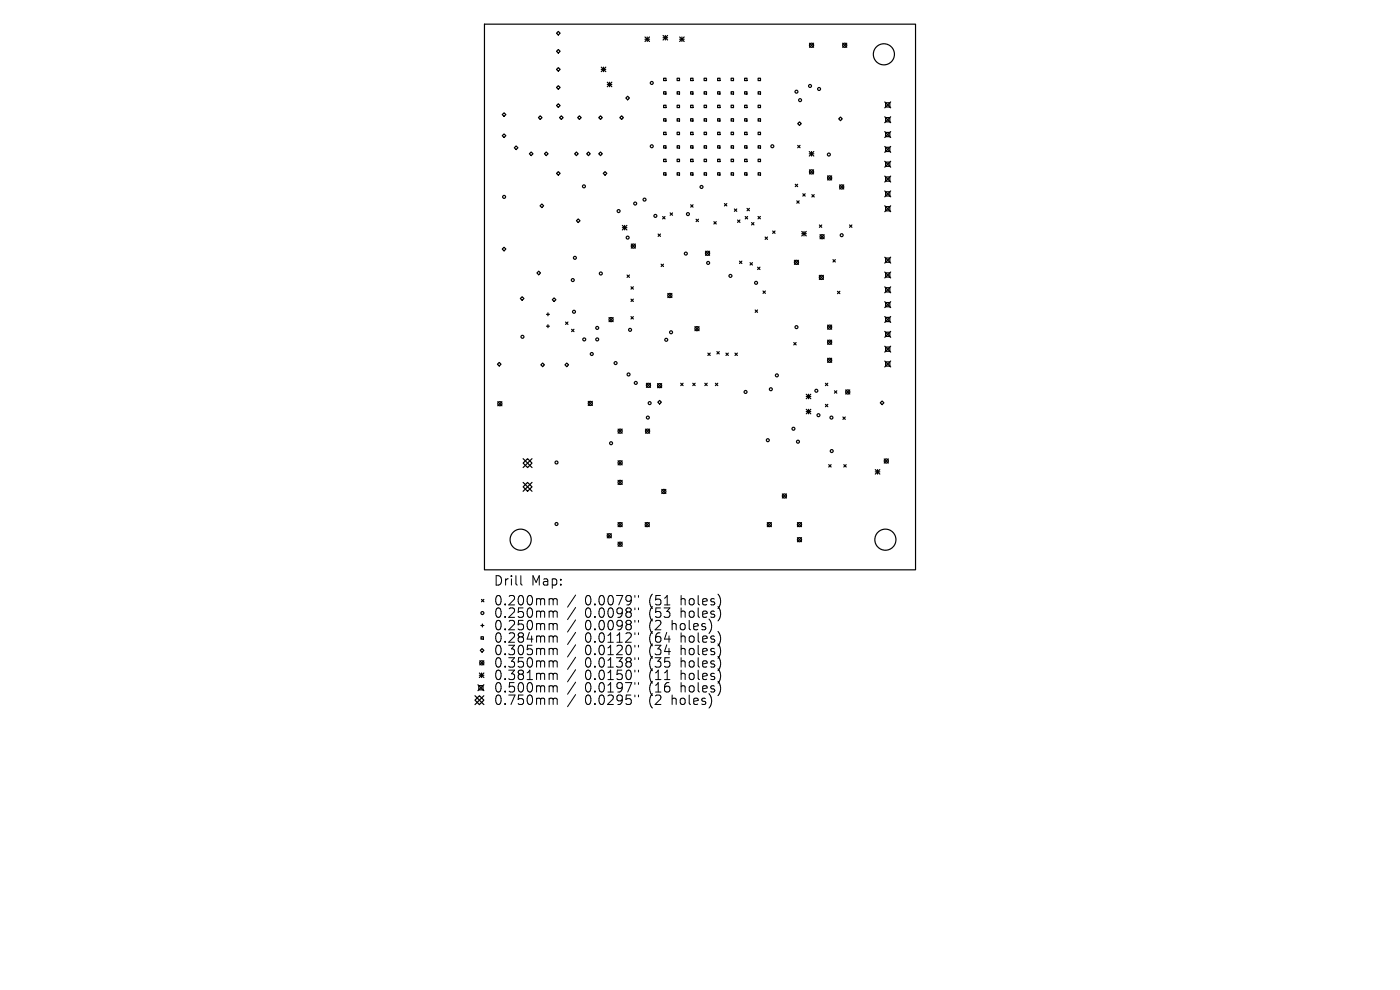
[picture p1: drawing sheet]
<svg xmlns="http://www.w3.org/2000/svg" width="297mm" height="210mm" viewBox="0 0 297 210" stroke-linecap="round" stroke-linejoin="round" font-family="sans-serif">
<defs><g id="words">
<g font-size="2.8">
<text x="104.6" y="124.5">Drill</text>
<text x="112.7" y="124.5">Map:</text>
<text x="104.6" y="128.7">0.200mm</text>
<text x="104.6" y="131.3">0.250mm</text>
<text x="124.1" y="128.7">0.0079&quot;</text>
<text x="124.1" y="131.3">0.0098&quot;</text>
<text x="137.8" y="128.7">(51</text>
<text x="137.8" y="131.3">(53</text>
<text x="144.7" y="128.7">holes)</text>
<text x="144.7" y="131.3">holes)</text>
<text x="104.6" y="134">0.250mm</text>
<text x="104.6" y="136.6">0.284mm</text>
<text x="124.1" y="134">0.0098&quot;</text>
<text x="124.1" y="136.6">0.0112&quot;</text>
<text x="137.8" y="134">(2</text>
<text x="137.8" y="136.6">(64</text>
<text x="142.8" y="134">holes)</text>
<text x="144.7" y="136.6">holes)</text>
<text x="104.6" y="139.3">0.305mm</text>
<text x="104.6" y="141.9">0.350mm</text>
<text x="124.1" y="139.3">0.0120&quot;</text>
<text x="124.1" y="141.9">0.0138&quot;</text>
<text x="137.8" y="139.3">(34</text>
<text x="137.8" y="141.9">(35</text>
<text x="144.7" y="139.3">holes)</text>
<text x="144.7" y="141.9">holes)</text>
<text x="104.6" y="144.5">0.381mm</text>
<text x="104.6" y="147.2">0.500mm</text>
<text x="104.6" y="149.8">0.750mm</text>
<text x="124.1" y="144.5">0.0150&quot;</text>
<text x="124.1" y="147.2">0.0197&quot;</text>
<text x="124.1" y="149.8">0.0295&quot;</text>
<text x="137.8" y="144.5">(11</text>
<text x="137.8" y="147.2">(16</text>
<text x="137.8" y="149.8">(2</text>
<text x="142.8" y="149.8">holes)</text>
<text x="144.7" y="144.5">holes)</text>
<text x="144.7" y="147.2">holes)</text>
</g>
</g></defs>
<g fill="none" stroke="#000" stroke-width=".25">
<path d="M102.8 5.1h91.4v115.8h-91.4zM118.4 6.7l.4 .3-.4 .4-.3-.4zM118.4 10.5l.4 .4-.4 .4-.3-.4zM118.4 14.3l.4 .4-.4 .4-.3-.4zM118.4 18.2l.4 .4-.4 .3-.3-.3zM127.6 14.2l.9 1M127.6 14.7h.9M128 14.2v1M128.5 14.2l-.9 1M128.8 17.4l1 1M128.8 17.9h1M129.3 17.4v1"/>
<path d="M129.8 17.4l-1 1M136.8 7.8l1 1M136.8 8.3h1M137.3 7.8v1M137.8 7.8l-1 1M140.7 7.5l.9 1M140.7 8h.9M140.8 16.6h.5v.5h-.5zM140.8 19.5h.5v.5h-.5zM141.1 7.5v1M141.6 7.5l-.9 1M143.6 16.6h.6v.5h-.6z"/>
<path d="M143.6 19.5h.6v.5h-.6zM144.2 8.3h.9M144.2 7.8l.9 1M144.7 7.8v1M145.1 7.8l-.9 1M146.5 16.6h.5v.5h-.5zM146.5 19.5h.5v.5h-.5zM149.4 16.6h.5v.5h-.5zM149.4 19.5h.5v.5h-.5zM152.2 16.6h.5v.5h-.5zM152.2 19.5h.5v.5h-.5zM155.1 16.6h.5v.5h-.5z"/>
<path d="M155.1 19.5h.5v.5h-.5zM158 16.6h.5v.5h-.5zM158 19.5h.5v.5h-.5zM160.8 16.6h.5v.5h-.5zM160.8 19.5h.5v.5h-.5zM171.7 9.2l.9 .8M172.6 9.2l-.9 .8M178.8 9.2l.8 .8M179.6 9.2l-.8 .8M106.9 23.9l.4 .4-.4 .4-.4-.4zM106.9 28.4l.4 .4-.4 .4-.4-.4zM109.5 31l.4 .3-.4 .4-.4-.4z"/>
<path d="M112.3 32.6l.4-.4 .4 .4-.4 .4zM114.6 24.6l.4 .4-.4 .3-.4-.3zM115.5 32.6l.4-.4 .4 .4-.4 .4zM118.4 22l.4 .4-.4 .4-.3-.4zM118.4 36.4l.4 .4-.4 .4-.3-.4zM119.1 24.6l.4 .4-.4 .3-.4-.3zM121.9 32.6l.4-.4 .4 .4-.4 .4zM122.9 24.6l.4 .4-.4 .3-.4-.3zM124.5 32.6l.3-.4 .4 .4-.4 .4zM127 25l.4-.4 .4 .4-.4 .3zM127 32.6l.4-.4 .4 .4-.4 .4zM128 36.8l.4-.4 .3 .4-.3 .4z"/>
<path d="M131.9 24.6l.4 .4-.4 .3-.4-.3zM132.8 20.8l.4-.4 .3 .4-.3 .4zM140.8 22.3h.5v.5h-.5zM140.8 25.2h.5v.5h-.5zM140.8 28h.5v.6h-.5zM140.8 30.9h.5v.5h-.5zM140.8 33.8h.5v.5h-.5zM140.8 36.6h.5v.5h-.5zM143.6 22.3h.6v.5h-.6zM143.6 25.2h.6v.5h-.6zM143.6 28h.6v.6h-.6zM143.6 30.9h.6v.5h-.6z"/>
<path d="M143.6 33.8h.6v.5h-.6zM143.6 36.6h.6v.5h-.6zM146.5 22.3h.5v.5h-.5zM146.5 25.2h.5v.5h-.5zM146.5 28h.5v.6h-.5zM146.5 30.9h.5v.5h-.5zM146.5 33.8h.5v.5h-.5zM146.5 36.6h.5v.5h-.5zM149.4 22.3h.5v.5h-.5zM149.4 25.2h.5v.5h-.5zM149.4 28h.5v.6h-.5zM149.4 30.9h.5v.5h-.5z"/>
<path d="M149.4 33.8h.5v.5h-.5zM149.4 36.6h.5v.5h-.5zM152.2 22.3h.5v.5h-.5zM152.2 25.2h.5v.5h-.5zM152.2 28h.5v.6h-.5zM152.2 30.9h.5v.5h-.5zM152.2 33.8h.5v.5h-.5zM152.2 36.6h.5v.5h-.5zM155.1 22.3h.5v.5h-.5zM155.1 25.2h.5v.5h-.5zM155.1 28h.5v.6h-.5zM155.1 30.9h.5v.5h-.5z"/>
<path d="M155.1 33.8h.5v.5h-.5zM155.1 36.6h.5v.5h-.5zM158 22.3h.5v.5h-.5zM158 25.2h.5v.5h-.5zM158 28h.5v.6h-.5zM158 30.9h.5v.5h-.5zM158 33.8h.5v.5h-.5zM158 36.6h.5v.5h-.5zM160.8 22.3h.5v.5h-.5zM160.8 25.2h.5v.5h-.5zM160.8 28h.5v.6h-.5zM160.8 30.9h.5v.5h-.5z"/>
<path d="M160.8 33.8h.5v.5h-.5zM160.8 36.6h.5v.5h-.5zM168.7 39.1l.5 .5M169.2 39.1l-.5 .5M169.2 26.2l.4-.4 .4 .4-.4 .4zM169.2 30.8l.5 .5M169.7 30.8l-.5 .5M171.7 32.1l.9 1M171.7 32.6h.9M171.7 36l.9 .9M172.2 32.1v1M172.6 36l-.9 .9"/>
<path d="M172.6 32.1l-.9 1M175.6 37.3l.8 .9M176.4 37.3l-.8 .9M177.9 25.2l.4-.4 .4 .4-.4 .4zM178.1 39.2l.9 .9M179 39.2l-.9 .9M187.7 21.6l1.3 1.3M187.7 24.8l1.3 1.2M187.7 27.9l1.3 1.3M187.7 31.1l1.3 1.2M187.7 34.2l1.3 1.3M187.7 37.4l1.3 1.2"/>
<path d="M187.9 21.8h.9v.9h-.9zM187.9 25h.9v.8h-.9zM187.9 28.1h.9v.9h-.9zM187.9 31.2h.9v.9h-.9zM187.9 34.4h.9v.9h-.9zM187.9 37.5h.9v.9h-.9zM189 24.8l-1.3 1.2M189 21.6l-1.3 1.3M189 27.9l-1.3 1.3M189 31.1l-1.3 1.2M189 34.2l-1.3 1.3M189 37.4l-1.3 1.2"/>
<path d="M106.5 52.8l.4-.3 .4 .3-.4 .4zM114.3 57.5l.4 .4-.4 .4-.4-.4zM114.6 43.7l.4-.4 .3 .4-.3 .3zM122.7 46.4l.3 .4-.3 .4-.4-.4zM132 47.8l1 1M132 48.3h1M132.5 47.8v1M133 47.8l-1 1M133 58.3l.5 .5M133.5 58.3l-.5 .5M133.9 51.8l.9 .8M134.8 51.8l-.9 .8"/>
<path d="M139.6 49.6l.5 .5M140.1 49.6l-.5 .5M140.3 56l.5 .5M140.6 45.9l.5 .5M140.8 56l-.5 .5M141.1 45.9l-.5 .5M142.2 45.2l.5 .5M142.7 45.2l-.5 .5M146.5 43.4l.5 .5M147 43.4l-.5 .5M147.7 46.5l.5 .5M148.2 46.5l-.5 .5"/>
<path d="M149.7 53.3l.8 .9M150.5 53.3l-.8 .9M151.4 47l.6 .5M152 47l-.6 .5M153.7 43.2l.5 .5M154.2 43.2l-.5 .5M155.8 44.3l.5 .5M156.3 44.3l-.5 .5M156.5 46.7l.5 .5M156.9 55.4l.5 .5M157 46.7l-.5 .5M157.4 55.4l-.5 .5"/>
<path d="M158.1 45.9l.5 .5M158.5 44.2l.5 .5M158.6 45.9l-.5 .5M159 44.2l-.5 .5M159.1 55.7l.5 .5M159.4 47.2l.5 .5M159.6 55.7l-.5 .5M159.9 47.2l-.5 .5M160.7 56.7l.5 .5M160.8 45.9l.5 .5M161.2 56.7l-.5 .5M161.3 45.9l-.5 .5"/>
<path d="M162.3 50.3l.5 .5M162.8 50.3l-.5 .5M163.9 49l.5 .5M164.4 49l-.5 .5M168.5 55.2l.9 .9M169 42.6l.5 .5M169.4 55.2l-.9 .9M169.5 42.6l-.5 .5M170.1 49.1l.9 1M170.1 49.6h.9M170.3 41.1l.5 .5M170.6 49.1v1"/>
<path d="M170.8 41.1l-.5 .5M171 49.1l-.9 1M172.2 41.3l.5 .5M172.7 41.3l-.5 .5M173.8 58.4l.9 .9M173.8 47.7l.5 .5M174 49.8l.8 .9M174.3 47.7l-.5 .5M174.7 58.4l-.9 .9M174.8 49.8l-.8 .9M176.7 55.1l.5 .5M177.2 55.1l-.5 .5"/>
<path d="M180.2 47.7l.5 .5M180.7 47.7l-.5 .5M187.7 40.5l1.3 1.3M187.7 43.7l1.3 1.2M187.7 54.6l1.3 1.2M187.7 57.7l1.3 1.3M187.9 40.7h.9v.9h-.9zM187.9 43.8h.9v.9h-.9zM187.9 54.7h.9v.9h-.9zM187.9 57.9h.9v.9h-.9zM189 40.5l-1.3 1.3M189 43.7l-1.3 1.2"/>
<path d="M189 54.6l-1.3 1.2M189 57.7l-1.3 1.3M105.5 77.3l.4-.4 .4 .4-.4 .3zM110.4 63.3l.4-.4 .4 .4-.4 .4zM115.1 77l.4 .4-.4 .4-.4-.4zM115.9 66.7h.7M115.9 69.2h.7M116.2 66.4v.6M116.2 68.9v.6M117.5 63.2l.4 .4-.4 .4-.3-.4zM120 68.3l.5 .5M120.2 77l.4 .4-.4 .4-.3-.4z"/>
<path d="M120.5 68.3l-.5 .5M121.3 69.8l.5 .6M121.8 69.8l-.5 .6M129.2 67.4l.9 .8M130.1 67.4l-.9 .8M133.9 60.8l.5 .5M133.9 63.5l.5 .5M133.9 67.2l.5 .5M134.4 60.8l-.5 .5M134.4 63.5l-.5 .5M134.4 67.2l-.5 .5M141.7 62.2l.8 .9"/>
<path d="M142.5 62.2l-.8 .9M147.4 69.3l.9 .9M148.3 69.3l-.9 .9M150.2 74.9l.5 .5M150.7 74.9l-.5 .5M152.1 74.6l.5 .5M152.6 74.6l-.5 .5M154 74.9l.5 .5M154.5 74.9l-.5 .5M155.9 74.9l.5 .5M156.4 74.9l-.5 .5M160.2 65.8l.5 .5"/>
<path d="M160.7 65.8l-.5 .5M161.9 61.7l.5 .5M162.4 61.7l-.5 .5M168.4 72.7l.5 .5M168.9 72.7l-.5 .5M175.6 69l.8 .8M175.6 72.2l.8 .8M175.6 76l.8 .9M176.4 69l-.8 .8M176.4 72.2l-.8 .8M176.4 76l-.8 .9M177.7 61.8l.5 .5"/>
<path d="M178.2 61.8l-.5 .5M187.7 60.8l1.3 1.3M187.7 64l1.3 1.3M187.7 67.1l1.3 1.3M187.7 70.3l1.3 1.3M187.7 73.4l1.3 1.3M187.7 76.6l1.3 1.2M187.9 61h.9v.9h-.9zM187.9 64.2h.9v.9h-.9zM187.9 67.3h.9v.9h-.9zM187.9 70.5h.9v.9h-.9zM187.9 73.6h.9v.9h-.9z"/>
<path d="M187.9 76.8h.9v.9h-.9zM189 60.8l-1.3 1.3M189 64l-1.3 1.3M189 67.1l-1.3 1.3M189 70.3l-1.3 1.3M189 73.4l-1.3 1.3M189 76.6l-1.3 1.2M105.6 85.2l.9 .9M106.5 85.2l-.9 .9M111 98.2l.9-.9 1 .9-1 1zM111 97.3l1.9 1.9M112.9 97.3l-1.9 1.9"/>
<path d="M124.8 85.1l.9 .9M125.7 85.1l-.9 .9M131.1 91l.9 .9M131.1 97.7l.9 .9M132 91l-.9 .9M132 97.7l-.9 .9M136.9 91l.9 .9M137.1 81.3l.9 .9M137.8 91l-.9 .9M138 81.3l-.9 .9M139.5 81.4l.9 .8M139.9 84.9l.4 .4-.4 .4-.4-.4z"/>
<path d="M140.4 81.4l-.9 .8M144.4 81.3l.5 .5M144.9 81.3l-.5 .5M147 81.3l.5 .5M147.5 81.3l-.5 .5M149.5 81.3l.5 .5M150 81.3l-.5 .5M151.8 81.3l.5 .5M152.3 81.3l-.5 .5M171 83.6l1 1M171 84.1h1M171 86.8l1 1"/>
<path d="M171 87.3h1M171.5 83.6v1M171.5 86.8v1M172 83.6l-1 1M172 86.8l-1 1M175.1 81.3l.5 .5M175.1 85.8l.5 .5M175.6 81.3l-.5 .5M175.6 85.8l-.5 .5M175.8 98.6l.5 .5M176.3 98.6l-.5 .5M177 82.9l.5 .5"/>
<path d="M177.5 82.9l-.5 .5M178.8 88.5l.5 .5M179 98.6l.5 .5M179.3 88.5l-.5 .5M179.4 82.7l.9 .9M179.5 98.6l-.5 .5M180.3 82.7l-.9 .9M185.7 99.6l.9 1M186.2 99.6v1M186.6 99.6l-.9 1M186.7 85.4l.4-.3 .4 .3-.4 .4zM187.6 97.4l.9 .8"/>
<path d="M188.5 97.4l-.9 .8M111 103.3l.9-1 1 1-1 .9zM111 102.3l1.9 1.9M112.9 102.3l-1.9 1.9M128.8 113.2l.9 .9M129.7 113.2l-.9 .9M131.1 101.9l.9 .9M131.1 110.8l.9 .9M131.1 115l.9 .9M132 101.9l-.9 .9M132 110.8l-.9 .9M132 115l-.9 .9"/>
<path d="M136.9 110.8l.9 .9M137.8 110.8l-.9 .9M140.4 103.8l.9 .9M141.3 103.8l-.9 .9M162.8 110.8l.9 .9M163.7 110.8l-.9 .9M166 104.8l.8 .9M166.8 104.8l-.8 .9M169.2 110.8l.8 .9M169.2 114l.8 .9M170 110.8l-.8 .9M170 114l-.8 .9"/>
<path d="M185.7 100.1h.9M102 132.7h.6M102 135.1h.5v.5h-.5zM102.1 127.2l.5 .5M102.3 137.6l.3 .4-.3 .3-.4-.3zM102.3 132.4v.6M102.6 127.2l-.5 .5M100.8 148.5l.9-.9 .9 .9-.9 1zM100.8 147.6l1.8 1.9M101.4 145.3l1.2 1.2M101.6 145.4h.9v.9h-.9zM101.7 142.8l.9 .9"/>
<path d="M101.7 143.2h.9M101.8 140.2l.8 .8M102.2 142.8v.9M102.6 142.8l-.9 .9M102.6 140.2l-.8 .8M102.6 145.3l-1.2 1.2M102.6 147.6l-1.8 1.9"/>
<circle cx="138.3" cy="17.6" r=".31"/>
<circle cx="169" cy="19.5" r=".31"/>
<circle cx="171.8" cy="18.2" r=".31"/>
<circle cx="172.2" cy="9.6" r=".44"/>
<circle cx="173.8" cy="18.9" r=".31"/>
<circle cx="179.2" cy="9.6" r=".44"/>
<circle cx="187.5" cy="11.5" r="2.24"/>
<circle cx="123.9" cy="39.5" r=".31"/>
<circle cx="138.3" cy="31" r=".31"/>
<circle cx="148.8" cy="39.7" r=".31"/>
<circle cx="163.8" cy="31" r=".31"/>
<circle cx="169.7" cy="21.2" r=".31"/>
<circle cx="172.2" cy="36.5" r=".44"/>
<circle cx="175.8" cy="32.8" r=".31"/>
<circle cx="176" cy="37.7" r=".44"/>
<circle cx="178.6" cy="39.7" r=".44"/>
<circle cx="106.9" cy="41.8" r=".31"/>
<circle cx="121.5" cy="59.4" r=".31"/>
<circle cx="122" cy="54.7" r=".31"/>
<circle cx="127.5" cy="58" r=".31"/>
<circle cx="131.2" cy="44.8" r=".31"/>
<circle cx="133.2" cy="50.4" r=".31"/>
<circle cx="134.4" cy="52.2" r=".44"/>
<circle cx="134.8" cy="43.2" r=".31"/>
<circle cx="136.7" cy="42.3" r=".31"/>
<circle cx="139" cy="45.8" r=".31"/>
<circle cx="145.5" cy="53.8" r=".31"/>
<circle cx="145.9" cy="45.4" r=".31"/>
<circle cx="150.1" cy="53.7" r=".44"/>
<circle cx="150.2" cy="55.8" r=".31"/>
<circle cx="155" cy="58.5" r=".31"/>
<circle cx="160.4" cy="60" r=".31"/>
<circle cx="169" cy="55.6" r=".44"/>
<circle cx="174.2" cy="58.8" r=".44"/>
<circle cx="174.4" cy="50.2" r=".44"/>
<circle cx="178.6" cy="49.9" r=".31"/>
<circle cx="110.8" cy="71.4" r=".31"/>
<circle cx="121.8" cy="66.1" r=".31"/>
<circle cx="123.9" cy="72" r=".31"/>
<circle cx="125.5" cy="75.1" r=".31"/>
<circle cx="126.7" cy="72" r=".31"/>
<circle cx="126.7" cy="69.6" r=".31"/>
<circle cx="129.6" cy="67.8" r=".44"/>
<circle cx="130.6" cy="77" r=".31"/>
<circle cx="133.3" cy="79.4" r=".31"/>
<circle cx="133.7" cy="70" r=".31"/>
<circle cx="141.3" cy="72.1" r=".31"/>
<circle cx="142.1" cy="62.7" r=".44"/>
<circle cx="142.4" cy="70.5" r=".31"/>
<circle cx="147.9" cy="69.7" r=".44"/>
<circle cx="164.8" cy="79.6" r=".31"/>
<circle cx="169" cy="69.4" r=".31"/>
<circle cx="176" cy="72.6" r=".44"/>
<circle cx="176" cy="76.4" r=".44"/>
<circle cx="176" cy="69.4" r=".44"/>
<circle cx="106" cy="85.6" r=".44"/>
<circle cx="118.1" cy="98.1" r=".31"/>
<circle cx="125.2" cy="85.6" r=".44"/>
<circle cx="129.6" cy="94" r=".31"/>
<circle cx="131.6" cy="91.5" r=".44"/>
<circle cx="131.6" cy="98.2" r=".44"/>
<circle cx="134.9" cy="81.2" r=".31"/>
<circle cx="137.4" cy="91.5" r=".44"/>
<circle cx="137.4" cy="88.6" r=".31"/>
<circle cx="137.6" cy="81.7" r=".44"/>
<circle cx="137.8" cy="85.5" r=".31"/>
<circle cx="139.9" cy="81.8" r=".44"/>
<circle cx="158.2" cy="83.1" r=".31"/>
<circle cx="162.9" cy="93.4" r=".31"/>
<circle cx="163.5" cy="82.6" r=".31"/>
<circle cx="168.3" cy="90.9" r=".31"/>
<circle cx="169.3" cy="93.7" r=".31"/>
<circle cx="173.2" cy="82.9" r=".31"/>
<circle cx="173.6" cy="88.1" r=".31"/>
<circle cx="176.4" cy="88.6" r=".31"/>
<circle cx="176.4" cy="95.7" r=".31"/>
<circle cx="179.8" cy="83.1" r=".44"/>
<circle cx="188" cy="97.8" r=".44"/>
<circle cx="110.4" cy="114.5" r="2.24"/>
<circle cx="118.1" cy="111.2" r=".31"/>
<circle cx="129.3" cy="113.7" r=".44"/>
<circle cx="131.6" cy="111.3" r=".44"/>
<circle cx="131.6" cy="102.3" r=".44"/>
<circle cx="131.6" cy="115.4" r=".44"/>
<circle cx="137.3" cy="111.3" r=".44"/>
<circle cx="140.8" cy="104.3" r=".44"/>
<circle cx="163.2" cy="111.3" r=".44"/>
<circle cx="166.4" cy="105.2" r=".44"/>
<circle cx="169.6" cy="111.3" r=".44"/>
<circle cx="169.6" cy="114.5" r=".44"/>
<circle cx="187.8" cy="114.5" r="2.24"/>
<circle cx="102.3" cy="130" r=".31"/>
<circle cx="102.2" cy="140.6" r=".44"/>
</g>
<g fill="none" stroke="#000" stroke-width=".21">
<path d="M110.5 122.1v1.7l.3 .3M116.8 127l.5 .1 .1 .2M116.8 129.6h.3l.3 .3M116.8 132.3h.3l.3 .3M116.8 134.9h.3l.3 .3M116.8 137.5l.5 .1 .1 .2M117.4 127.3l.2-.3 .5 .1 .1 1.2M117.4 127.3v1M117.4 129.9v1.1M117.4 132.6v1M117.4 135.2v1M117.4 137.8v1.1"/>
<path d="M117.4 129.9l.2-.3 .5 .1 .1 1.3M117.4 132.6l.2-.3 .5 .1 .1 1.2M117.4 135.2l.2-.3 .5 .1 .1 1.2M117.4 137.8l.2-.3 .5 .1 .1 1.3M122.1 126.2l-1.7 2.6M122.1 128.9l-1.7 2.5M122.1 131.5l-1.7 2.6M122.1 134.1l-1.7 2.6M122.1 136.8l-1.7 2.6M122.1 139.4l-1.7 2.6M134.7 126.3v.4M134.7 129v.3"/>
<path d="M134.7 131.6v.4M134.7 134.2v.4M134.7 136.9v.4M134.7 139.5v.4M135.4 126.3v.4M135.4 129v.3M135.4 131.6v.4M135.4 134.2v.4M135.4 136.9v.4M135.4 139.5v.4M116.8 140.2l.5 .1 .1 .2M116.8 142.8h.3l.3 .3"/>
<path d="M116.8 145.5l.5 .1 .1 .2M116.8 148.1h.3l.3 .3M117.4 140.5v1M117.4 143.1v1.1M117.4 145.8v1M117.4 148.4v1M117.4 140.5l.2-.3 .5 .1 .1 1.2M117.4 143.1l.2-.3 .5 .1 .1 1.3M117.4 145.8l.2-.3 .5 .1 .1 1.2M117.4 148.4l.2-.3 .5 .1 .1 1.2M122.1 142.1l-1.7 2.5M122.1 144.7l-1.7 2.6"/>
<path d="M122.1 147.3l-1.7 2.6M134.7 142.2v.3M134.7 144.8v.4M134.7 147.4v.4M135.4 142.2v.3M135.4 144.8v.4M135.4 147.4v.4"/>
</g>
<use href="#words"/>
</svg>
